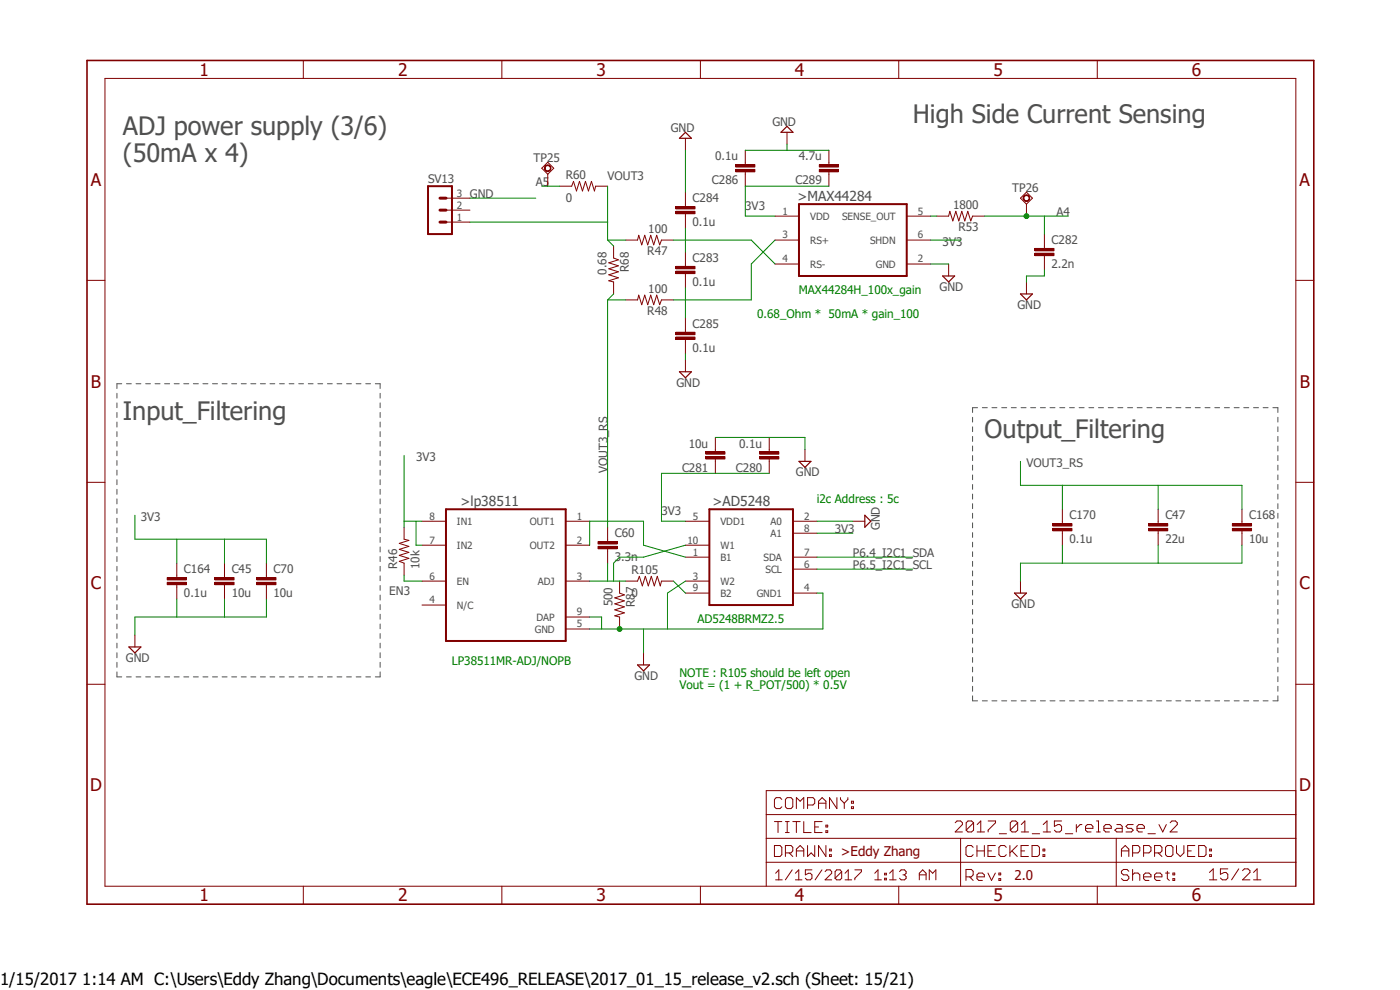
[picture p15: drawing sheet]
<svg xmlns="http://www.w3.org/2000/svg" width="297mm" height="210mm" viewBox="0 0 297 210" stroke-linecap="round" stroke-linejoin="round" font-family="sans-serif">
<defs><g id="words">
<g font-size="5.4" fill="#505050">
<text x="26.1" y="28.7">ADJ power supply (3/6)</text>
<text x="193.6" y="26.2">High Side Current Sensing</text>
<text x="26.1" y="34.4">(50mA x 4)</text>
<text x="26.1" y="89">Input_Filtering</text>
<text x="208.9" y="92.8">Output_Filtering</text>
</g>
<g font-size="3.7" fill="#800000">
<text x="42.3" y="16">1</text>
<text x="84.5" y="16">2</text>
<text x="126.5" y="16">3</text>
<text x="168.7" y="16">4</text>
<text x="210.8" y="16">5</text>
<text x="252.9" y="16">6</text>
<text x="19.3" y="39.4">A</text>
<text x="275.7" y="39.4">A</text>
<text x="19.3" y="82.2">B</text>
<text x="275.8" y="82.2">B</text>
<text x="19.3" y="125.1">C</text>
<text x="275.7" y="125.1">C</text>
<text x="19.1" y="167.9">D</text>
<text x="275.6" y="167.9">D</text>
<text x="42.3" y="191.2">1</text>
<text x="84.5" y="191.2">2</text>
<text x="126.5" y="191.2">3</text>
<text x="168.7" y="191.2">4</text>
<text x="210.8" y="191.2">5</text>
<text x="252.9" y="191.2">6</text>
</g>
<text font-size="3.6" x="0" y="209">1/15/2017 1:14 AM C:\Users\Eddy Zhang\Documents\eagle\ECE496_RELEASE\2017_01_15_release_v2.sch (Sheet: 15/21)</text>
<g font-size="2.9" fill="#505050">
<text x="169.2" y="42.6">&gt;MAX44284</text>
<text x="97.7" y="107.3">&gt;lp38511</text>
<text x="151.2" y="107.3">&gt;AD5248</text>
</g>
<g font-size="2.8" fill="#800000">
<text x="178.4" y="181.7">&gt;Eddy Zhang</text>
<text x="215.2" y="186.7">2.0</text>
</g>
<g font-size="2.5" fill="#505050">
<text x="142.3" y="27.9">GND</text>
<text x="163.9" y="26.7">GND</text>
<text x="113.2" y="34.3">TP25</text>
<text x="151.7" y="34">0.1u</text>
<text x="169.5" y="34">4.7u</text>
<text x="90.8" y="38.7">SV13</text>
<text x="113.7" y="39.5">A5</text>
<text x="120" y="38">R60</text>
<text x="128.9" y="38.2">VOUT3</text>
<text x="151" y="39.1">C286</text>
<text x="168.8" y="39.1">C289</text>
<text x="214.8" y="40.6">TP26</text>
<text x="99.7" y="42">GND</text>
<text x="120" y="42.8">0</text>
<text x="146.9" y="42.9">C284</text>
<text x="158.1" y="44.6">3V3</text>
<text x="202.2" y="44.3">1800</text>
<text x="224.1" y="45.8">A4</text>
<text x="137.5" y="49.4">100</text>
<text x="146.9" y="48">0.1u</text>
<text x="200" y="52.2">3V3</text>
<text x="203.3" y="49.1">R53</text>
<text x="223.1" y="51.8">C282</text>
<text x="128.7" y="58.3" transform="rotate(-90 128.7 58.3)">0.68</text>
<text x="133.4" y="57.7" transform="rotate(-90 133.4 57.7)">R68</text>
<text x="137.3" y="54.2">R47</text>
<text x="146.9" y="55.6">C283</text>
<text x="223.1" y="56.9">2.2n</text>
<text x="137.5" y="62.1">100</text>
<text x="146.9" y="60.7">0.1u</text>
<text x="199.4" y="61.7">GND</text>
<text x="215.9" y="65.5">GND</text>
<text x="137.3" y="66.9">R48</text>
<text x="146.9" y="69.6">C285</text>
<text x="146.9" y="74.7">0.1u</text>
<text x="143.5" y="82">GND</text>
<text x="146.1" y="95">10u</text>
<text x="156.8" y="95">0.1u</text>
<text x="88.3" y="97.9">3V3</text>
<text x="128.9" y="100.4" transform="rotate(-90 128.9 100.4)">VOUT3_RS</text>
<text x="144.7" y="100">C281</text>
<text x="156.1" y="100">C280</text>
<text x="168.9" y="101.1">GND</text>
<text x="217.8" y="99.1">VOUT3_RS</text>
<text x="29.9" y="110.6">3V3</text>
<text x="140.3" y="109.3">3V3</text>
<text x="177.1" y="113.1">3V3</text>
<text x="186.7" y="112.5" transform="rotate(-90 186.7 112.5)">GND</text>
<text x="226.9" y="110.2">C170</text>
<text x="247.2" y="110.2">C47</text>
<text x="265" y="110.2">C168</text>
<text x="130.4" y="119.1">3.3n</text>
<text x="130.4" y="114">C60</text>
<text x="180.9" y="118.2">P6.4_I2C1_SDA</text>
<text x="226.9" y="115.3">0.1u</text>
<text x="247.2" y="115.3">22u</text>
<text x="265" y="115.3">10u</text>
<text x="39" y="121.6">C164</text>
<text x="49.1" y="121.6">C45</text>
<text x="58" y="121.6">C70</text>
<text x="84.2" y="120.7" transform="rotate(-90 84.2 120.7)">R46</text>
<text x="89" y="120.7" transform="rotate(-90 89 120.7)">10k</text>
<text x="134" y="121.8">R105</text>
<text x="180.9" y="120.7">P6.5_I2C1_SCL</text>
<text x="39" y="126.7">0.1u</text>
<text x="49.1" y="126.7">10u</text>
<text x="58" y="126.7">10u</text>
<text x="82.6" y="126.3">EN3</text>
<text x="129.9" y="128.6" transform="rotate(-90 129.9 128.6)">500</text>
<text x="134" y="126.6">0</text>
<text x="134.7" y="128.8" transform="rotate(-90 134.7 128.8)">R87</text>
<text x="214.6" y="129">GND</text>
<text x="26.7" y="140.4">GND</text>
<text x="134.6" y="144.2">GND</text>
</g>
<g font-size="2.5" fill="#008000">
<text x="169.5" y="62.4">MAX44284H_100x_gain</text>
<text x="160.7" y="67.4">0.68_Ohm * 50mA * gain_100</text>
<text x="173.3" y="106.8">i2c Address : 5c</text>
<text x="148" y="132.2">AD5248BRMZ2.5</text>
<text x="95.9" y="141.1">LP38511MR-ADJ/NOPB</text>
<text x="144.1" y="143.6">NOTE : R105 should be left open</text>
<text x="144.1" y="146.1">Vout = (1 + R_POT/500) * 0.5V</text>
</g>
<g font-size="2.1" fill="#505050">
<text x="96.9" y="41.7">3</text>
<text x="96.9" y="46.8">1</text>
<text x="96.9" y="44.2">2</text>
<text x="166" y="45.5">1</text>
<text x="171.9" y="46.6">VDD</text>
<text x="178.6" y="46.6">SENSE_OUT</text>
<text x="194.7" y="45.5">5</text>
<text x="166" y="50.6">3</text>
<text x="171.9" y="51.7">RS+</text>
<text x="184.6" y="51.7">SHDN</text>
<text x="194.7" y="50.6">6</text>
<text x="166" y="55.7">4</text>
<text x="171.9" y="56.8">RS-</text>
<text x="185.8" y="56.8">GND</text>
<text x="194.7" y="55.7">2</text>
<text x="91.1" y="110.2">8</text>
<text x="96.9" y="111.3">IN1</text>
<text x="112.4" y="111.3">OUT1</text>
<text x="122.3" y="110.2">1</text>
<text x="147" y="110.2">5</text>
<text x="152.8" y="111.3">VDD1</text>
<text x="163.5" y="111.3">A0</text>
<text x="163.5" y="113.9">A1</text>
<text x="170.6" y="110.2">2</text>
<text x="170.6" y="112.8">8</text>
<text x="91.1" y="115.3">7</text>
<text x="96.9" y="116.4">IN2</text>
<text x="112.4" y="116.4">OUT2</text>
<text x="122.3" y="115.3">2</text>
<text x="145.8" y="115.3">10</text>
<text x="147" y="117.9">1</text>
<text x="152.8" y="119">B1</text>
<text x="152.8" y="116.4">W1</text>
<text x="162" y="119">SDA</text>
<text x="170.6" y="117.9">7</text>
<text x="91.1" y="122.9">6</text>
<text x="96.9" y="124">EN</text>
<text x="114.1" y="124">ADJ</text>
<text x="122.3" y="122.9">3</text>
<text x="147" y="122.9">3</text>
<text x="147" y="125.5">9</text>
<text x="152.8" y="124">W2</text>
<text x="162.4" y="121.5">SCL</text>
<text x="170.6" y="125.5">4</text>
<text x="170.6" y="120.4">6</text>
<text x="91.1" y="128">4</text>
<text x="96.9" y="129.1">N/C</text>
<text x="113.8" y="131.7">DAP</text>
<text x="122.3" y="130.6">9</text>
<text x="152.8" y="126.6">B2</text>
<text x="160.5" y="126.6">GND1</text>
<text x="113.5" y="134.2">GND</text>
<text x="122.3" y="133.1">5</text>
</g>
</g></defs>
<path d="M17.9 12.5l261.2 179.9M279.1 12.5l-261.2 179.9" fill="none" stroke="#fff" stroke-width=".21"/>
<g fill="none" stroke="#505050" stroke-width=".21">
<path d="M24.8 83.4v1.1M24.8 85.5v1M24.8 87.5v1.1M24.8 89.5v1.1M24.8 91.6v1M24.8 93.6v1.1M24.8 95.7v1M24.8 97.7v1M24.8 99.7v1.1M25.8 81.4h-1v1M26.8 81.4h1.1M28.9 81.4h1"/>
<path d="M30.9 81.4h1M32.9 81.4h1.1M34.9 81.4h1.1M37 81.4h1M39 81.4h1M41 81.4h1.1M43.1 81.4h1M45.1 81.4h1M47.1 81.4h1.1M49.1 81.4h1.1M51.2 81.4h1M53.2 81.4h1.1"/>
<path d="M55.2 81.4h1.1M57.3 81.4h1M59.3 81.4h1M61.3 81.4h1.1M63.4 81.4h1M65.4 81.4h1M67.4 81.4h1.1M69.5 81.4h1M71.5 81.4h1M73.5 81.4h1M75.6 81.4h1M77.6 81.4h1"/>
<path d="M79.6 81.4h1v1M80.6 83.4v1.1M80.6 85.5v1M80.6 87.5v1.1M80.6 89.5v1.1M80.6 91.6v1M80.6 93.6v1.1M80.6 95.7v1M80.6 97.7v1M80.6 99.7v1.1M206.3 88.5v1M206.3 90.6v1"/>
<path d="M206.3 92.6v1M206.3 94.6v1.1M206.3 96.6v1.1M206.3 98.7v1M207.4 86.5h-1.1v1M208.4 86.5h1.1M210.4 86.5h1.1M212.5 86.5h1.1M214.5 86.5h1.1M216.6 86.5h1.1M218.7 86.5h1M220.7 86.5h1.1"/>
<path d="M222.8 86.5h1M224.8 86.5h1.1M226.9 86.5h1M228.9 86.5h1.1M231 86.5h1M233 86.5h1.1M235.1 86.5h1.1M237.2 86.5h1M239.2 86.5h1.1M241.3 86.5h1M243.3 86.5h1.1M245.4 86.5h1"/>
<path d="M247.4 86.5h1.1M249.5 86.5h1M251.5 86.5h1.1M253.6 86.5h1M255.7 86.5h1M257.7 86.5h1M259.8 86.5h1M261.8 86.5h1.1M263.9 86.5h1M265.9 86.5h1.1M268 86.5h1M270 86.5h1.1v1"/>
<path d="M271.1 88.5v1M271.1 90.6v1M271.1 92.6v1M271.1 94.6v1.1M271.1 96.6v1.1M271.1 98.7v1M24.8 101.8v1M24.8 103.8v1.1M24.8 105.8v1.1M24.8 107.9v1M24.8 109.9v1.1M24.8 112v1"/>
<path d="M24.8 114v1.1M24.8 116v1.1M24.8 118.1v1M80.6 101.8v1M80.6 103.8v1.1M80.6 105.8v1.1M80.6 107.9v1M80.6 109.9v1.1M80.6 112v1M80.6 114v1.1M80.6 116v1.1M80.6 118.1v1"/>
<path d="M206.3 100.8v1M206.3 102.8v1M206.3 104.8v1.1M206.3 106.8v1.1M206.3 108.9v1M206.3 110.9v1.1M206.3 113v1M206.3 115v1M206.3 117.1v1M206.3 119.1v1M271.1 100.8v1M271.1 102.8v1"/>
<path d="M271.1 104.8v1.1M271.1 106.8v1.1M271.1 108.9v1M271.1 110.9v1.1M271.1 113v1M271.1 115v1M271.1 117.1v1M271.1 119.1v1M24.8 120.1v1.1M24.8 122.2v1M24.8 124.2v1M24.8 126.2v1.1"/>
<path d="M24.8 128.3v1M24.8 130.3v1.1M24.8 132.4v1M24.8 134.4v1M24.8 136.4v1.1M24.8 138.5v1M80.6 120.1v1.1M80.6 122.2v1M80.6 124.2v1M80.6 126.2v1.1M80.6 128.3v1M80.6 130.3v1.1"/>
<path d="M80.6 132.4v1M80.6 134.4v1M80.6 136.4v1.1M80.6 138.5v1M206.3 121.1v1.1M206.3 123.1v1.1M206.3 125.2v1M206.3 127.3v1M206.3 129.3v1M206.3 131.3v1.1M206.3 133.3v1.1M206.3 135.4v1"/>
<path d="M206.3 137.4v1.1M206.3 139.5v1M271.1 121.1v1.1M271.1 123.1v1.1M271.1 125.2v1M271.1 127.3v1M271.1 129.3v1M271.1 131.3v1.1M271.1 133.3v1.1M271.1 135.4v1M271.1 137.4v1.1M271.1 139.5v1"/>
<path d="M24.8 140.5v1.1M24.8 142.5v1.1h1M26.8 143.6h1.1M28.9 143.6h1M30.9 143.6h1M32.9 143.6h1.1M34.9 143.6h1.1M37 143.6h1M39 143.6h1M41 143.6h1.1M43.1 143.6h1M45.1 143.6h1"/>
<path d="M47.1 143.6h1.1M49.1 143.6h1.1M51.2 143.6h1M53.2 143.6h1.1M55.2 143.6h1.1M57.3 143.6h1M59.3 143.6h1M61.3 143.6h1.1M63.4 143.6h1M65.4 143.6h1M67.4 143.6h1.1M69.5 143.6h1"/>
<path d="M71.5 143.6h1M73.5 143.6h1M75.6 143.6h1M77.6 143.6h1M80.6 140.5v1.1M80.6 142.5v1.1h-1M206.3 141.5v1M206.3 143.6v1M206.3 145.6v1M206.3 147.6v1.1h1.1M208.4 148.7h1.1M210.4 148.7h1.1"/>
<path d="M212.5 148.7h1.1M214.5 148.7h1.1M216.6 148.7h1.1M218.7 148.7h1M220.7 148.7h1.1M222.8 148.7h1M224.8 148.7h1.1M226.9 148.7h1M228.9 148.7h1.1M231 148.7h1M233 148.7h1.1M235.1 148.7h1.1"/>
<path d="M237.2 148.7h1M239.2 148.7h1.1M241.3 148.7h1M243.3 148.7h1.1M245.4 148.7h1M247.4 148.7h1.1M249.5 148.7h1M251.5 148.7h1.1M253.6 148.7h1M255.7 148.7h1M257.7 148.7h1M259.8 148.7h1"/>
<path d="M261.8 148.7h1.1M263.9 148.7h1M265.9 148.7h1.1M268 148.7h1M271.1 141.5v1M271.1 143.6v1M271.1 145.6v1M271.1 147.6v1.1h-1.1"/>
</g>
<g fill="none" stroke="#800000" stroke-width=".21">
<path d="M22.3 16.6h252.6v171.4h-252.6zM64.3 12.8v3.8M106.5 12.8v3.8M148.6 12.8v3.8M190.7 12.8v3.8M232.8 12.8v3.8M18.5 59.5h3.8M274.9 59.5h3.8M18.5 102.3h3.8M85.7 111.8v2.6l1 .2-2 .7 2 .6-2 .6 2 .7-2 .6 2 .6-2 .7 1 .4v2.5M128.9 114.4v.5M128.9 116.4v.5"/>
<path d="M274.9 102.3h3.8M136.5 138.5v2.6M18.5 145.2h3.8M274.9 145.2h3.8M162.6 177.8h112.3M162.6 172.8h112.3M164.3 179.4h1.2l.4 .3v1.6l-.4 .4h-1.2zM164.3 174.3h1.6M165.1 174.3v2.3M165.9 169.6l-.4-.4h-.8l-.4 .4v1.6l.4 .3h.8l.4-.3M166.6 174.3h.8M166.6 176.6h.8"/>
<path d="M167 169.2h.8l.4 .4v1.6l-.4 .3h-.8l-.4-.3v-1.6zM167 174.3v2.3M168.2 174.3h1.6M169 171.5v-2.3l.8 .8 .7-.8v2.3M169 174.3v2.3M170.5 174.3v2.3h1.6M171.3 170.8h1.2l.3-.4v-.8l-.3-.4h-1.2v2.3M171.3 179.4v2.3l.8-.8 .7 .8v-2.3M172.8 175.4h.9M173.7 171.5v-1.5l.7-.8 .8 .8v1.5M173.7 170.4h1.5M174.4 174.3h-1.6v2.3h1.6"/>
<path d="M175.2 179.4v2.3l-1.5-2.3v2.3M175.2 175h.4v.4h-.4zM175.2 176.2h.4v.4h-.4zM177.5 169.2v2.3l-1.5-2.3v2.3M178.3 169.2v.4l.8 .8M179.1 170.4v1.1M179.9 169.2v.4l-.8 .8M180.6 171.2h.5v.3h-.5zM180.6 170h.5v.4h-.5zM202.6 174.5l.4-.3h.8l.4 .3v.4l-1.6 1.6h1.6M203.8 177.8v10.2M206.5 179.7l-.4-.3h-.8l-.4 .3v1.6l.4 .4h.8l.4-.4"/>
<path d="M206.5 174.5v1.6l-.4 .4h-.7l-.4-.4M206.5 174.5l-.4-.3h-.7l-.4 .3v1.6M206.5 174.5l-1.5 1.6M207.3 179.4v2.3M207.3 176.5h1.6M207.3 174.9l.8-.7v2.3M208.8 179.4v2.3M209.6 174.2h1.6v.3l-1.6 1.6v.4M211.2 179.4h-1.6v2.3h1.6M212 176.9h1.5M213.5 179.7l-.4-.3h-.8l-.4 .3v1.6l.4 .4h.8l.4-.4M214.2 179.4v2.3"/>
<path d="M215.8 179.4l-1.6 1.5M215.9 174.5v1.6l-.4 .4h-.8l-.4-.4M215.9 174.5l-.4-.3h-.8l-.4 .3v1.6M215.9 174.5l-1.6 1.6M216.7 176.5h1.5M216.7 174.9l.7-.7v2.3M218.2 179.4h-1.6v2.3h1.6M218.9 179.4h1.2l.4 .3v1.6l-.4 .4h-1.2zM219 176.9h1.6M221.3 176.5h1.6M221.3 174.9l.8-.7v2.3M225.2 174.2h-1.5v1.1l.8-.4h.3l.4 .4v.8l-.4 .4h-.7l-.4-.4"/>
<path d="M226 176.9h1.6M228.3 174.9v1.6M229.5 174.9h-.3l-.9 .8M230.3 175.7h1.6v-.4l-.4-.4h-.8l-.4 .4v.8l.4 .4h.8M232.6 176.5h.8M232.6 174.2h.4v2.3M234.2 175.7h1.6v-.4l-.4-.4h-.8l-.4 .4v.8l.4 .4h.8M236.8 177.8v10.2M236.9 174.9h.8l.4 .4v1.2h-1.2l-.4-.4 .4-.4h1.2M240.4 174.9h-1.1l-.4 .4 .4 .4h.7l.4 .4-.4 .4h-1.1M241.2 175.7h1.6v-.4l-.4-.4h-.8l-.4 .4v.8l.4 .4h.8M243.5 176.9h1.6"/>
<path d="M245.9 174.9l.8 1.6 .7-1.6M247.3 179.7l.3-.3h.9l.3 .3v1.6l-.3 .4h-.9l-.3-.4zM248.2 174.5l.4-.3h.8l.4 .3v.4l-1.6 1.6h1.6M249.6 179.4v1.5l.8 .8 .8-.8v-1.5M253.5 179.4h-1.5v2.3h1.5M254.3 179.4h1.2l.4 .3v1.6l-.4 .4h-1.2zM274.9 167.7h-112.3v20.3M64.3 188v3.8M106.5 188v3.8M148.6 188v3.8M162.6 182.9h112.3M164.5 185.3l.7-.8v2.1"/>
<path d="M164.5 186.6h1.4M166.6 180.9h1.2l.4-.4v-.8l-.4-.3h-1.2v2.3M167.4 180.9l.8 .8M168.1 184.5l-1.5 2.1M168.7 186.6h1.4M168.7 185.3l.8-.8v2.1M169 181.7v-1.6l.8-.7 .7 .7v1.6M169 180.5h1.5M172.3 184.5h-1.4v1.1l.6-.3h.4l.4 .3v.7l-.4 .3h-.7l-.3-.3M174.4 184.5l-1.5 2.1M175 184.9l.4-.4h.7l.3 .4v.4l-1.4 1.3h1.4M176 181.3h.4v.4h-.4z"/>
<path d="M176 180.1h.4v.4h-.4zM178.6 184.9v1.4l-.4 .3h-.7l-.3-.3M178.6 184.9l-.4-.4h-.7l-.3 .4v1.4M178.6 184.9l-1.4 1.4M179.3 186.6h1.4M179.3 185.3l.7-.8v2.1M181.4 184.5h1.4v.4l-1.4 1.4v.3M185.6 186.6h1.4M185.6 185.3l.7-.8v2.1M187.7 186.3h.3v.3h-.3zM187.7 185.3h.3v.3h-.3zM188.7 186.6h1.4"/>
<path d="M188.7 185.3l.7-.8v2.1M190.7 188v3.8M190.8 184.9l.4-.4h.7l.3 .4v.4l-.3 .3M191.6 185.6h.3M191.9 185.6l.3 .4v.3l-.3 .3h-.7l-.4-.3M195 185.6h1.5M195 186.6v-1.3l.7-.8 .8 .8v1.3M197.1 186.6v-2.1l.8 .8 .6-.8v2.1M204.9 186h1.2l.4-.4v-.8l-.4-.4h-1.2v2.4M205.7 186l.8 .8M207.3 186h1.5v-.4l-.4-.4h-.8l-.3 .4v.8l.3 .4h.8M207.3 180.5h1.5"/>
<path d="M209.6 185.2l.8 1.6 .8-1.6M209.6 180.5h.8M211.9 185.2h.4v.4h-.4zM211.9 186.4h.4v.4h-.4zM214.7 180.5l1.1 1.2M216.6 180.5h.8M221.3 181.3h.4v.4h-.4zM221.3 180.1h.4v.4h-.4zM232.8 188v3.8M237.9 181.7v-1.6l.8-.7 .8 .7v1.6M237.9 180.5h1.6M239.5 184.8l-.4-.4h-.8l-.4 .4v.4l.4 .4h.8l.4 .4v.4l-.4 .4h-.8l-.4-.4"/>
<path d="M240.3 185.6l.4-.4h.7l.4 .4v1.2M240.3 180.9h1.1l.4-.4v-.8l-.4-.3h-1.1v2.3M240.3 184.4v2.4M242.6 186h1.6v-.4l-.4-.4h-.8l-.4 .4v.8l.4 .4h.8M242.6 180.9h1.2l.4-.4v-.8l-.4-.3h-1.2v2.3M244.9 186h1.6v-.4l-.4-.4h-.8l-.4 .4v.8l.4 .4h.8M244.9 180.9h1.2l.4-.4v-.8l-.4-.3h-1.2v2.3M245.7 180.9l.8 .8M247.3 185.2h.8M247.6 184.8v1.6l.5 .4M248.8 185.2h.4v.4h-.4zM248.8 186.4h.4v.4h-.4z"/>
<path d="M252 180.5h.7M256.6 186.6h1.5M256.6 185.1l.8-.8v2.3M256.6 181.3h.4v.4h-.4zM256.6 180.1h.4v.4h-.4zM260.5 184.3h-1.6v1.2l.8-.4h.4l.4 .4v.8l-.4 .3h-.8l-.4-.3M262.8 184.3l-1.5 2.3M263.6 184.7l.4-.4h.8l.4 .4v.4l-1.6 1.5h1.6M265.9 186.6h1.6M265.9 185.1l.8-.8v2.3"/>
</g>
<path d="M18.5 12.8h260.2v179h-260.2z" fill="none" stroke="#800000" stroke-width=".34"/>
<path d="M135.3 141.1h2.5l-1.3 1.2z" fill="none" stroke="#800000" stroke-width=".25"/>
<path d="M126.9 115.9h4v.5h-4z" fill-rule="evenodd" fill="#800000"/>
<path d="M126.9 115.9h4v.5h-4z" fill="none" stroke="#800000" stroke-width=".21"/>
<path d="M126.9 114.9h4v.5h-4z" fill-rule="evenodd" fill="#800000"/>
<path d="M126.9 114.9h4v.5h-4zM128.9 111.8v2.6M128.9 116.9v2.6M56.5 122v.5M56.5 124v.5" fill="none" stroke="#800000" stroke-width=".21"/>
<path d="M54.5 123.5h4v.5h-4z" fill-rule="evenodd" fill="#800000"/>
<path d="M54.5 123.5h4v.5h-4z" fill="none" stroke="#800000" stroke-width=".21"/>
<path d="M54.5 122.5h4v.5h-4z" fill-rule="evenodd" fill="#800000"/>
<path d="M56.5 119.5v2.5M37.5 122v.5M37.5 124v.5M54.5 122.5h4v.5h-4zM56.5 124.5v2.6" fill="none" stroke="#800000" stroke-width=".21"/>
<path d="M35.5 123.5h4v.5h-4z" fill-rule="evenodd" fill="#800000"/>
<path d="M35.5 123.5h4v.5h-4z" fill="none" stroke="#800000" stroke-width=".21"/>
<path d="M35.5 122.5h4v.5h-4z" fill-rule="evenodd" fill="#800000"/>
<path d="M37.5 119.5v2.5M263.5 110.6v.5M263.5 112.6v.5M28.6 134.7v2.5M35.5 122.5h4v.5h-4zM37.5 124.5v2.6" fill="none" stroke="#800000" stroke-width=".21"/>
<path d="M27.3 137.2h2.6l-1.3 1.3z" fill="none" stroke="#800000" stroke-width=".25"/>
<path d="M261.5 112.1h4v.5h-4z" fill-rule="evenodd" fill="#800000"/>
<path d="M261.5 112.1h4v.5h-4z" fill="none" stroke="#800000" stroke-width=".21"/>
<path d="M261.5 111.1h4v.5h-4z" fill-rule="evenodd" fill="#800000"/>
<path d="M225.4 110.6v.5M225.4 112.6v.5M261.5 111.1h4v.5h-4zM263.5 108v2.6M263.5 113.1v2.6" fill="none" stroke="#800000" stroke-width=".21"/>
<path d="M223.4 112.1h4v.5h-4z" fill-rule="evenodd" fill="#800000"/>
<path d="M223.4 112.1h4v.5h-4z" fill="none" stroke="#800000" stroke-width=".21"/>
<path d="M223.4 111.1h4v.5h-4z" fill-rule="evenodd" fill="#800000"/>
<path d="M163.2 95.3v.5M163.2 97.4v.5M223.4 111.1h4v.5h-4zM225.4 108v2.6M225.4 113.1v2.6M216.5 123.3v2.5" fill="none" stroke="#800000" stroke-width=".21"/>
<path d="M215.2 125.8h2.6l-1.3 1.3z" fill="none" stroke="#800000" stroke-width=".25"/>
<path d="M161.2 95.8h4v.6h-4z" fill-rule="evenodd" fill="#800000"/>
<path d="M161.2 95.8h4v.6h-4z" fill="none" stroke="#800000" stroke-width=".21"/>
<path d="M161.2 96.9h4v.5h-4z" fill-rule="evenodd" fill="#800000"/>
<path d="M151.8 95.3v.5M151.8 97.4v.5M161.2 96.9h4v.5h-4zM163.2 92.8v2.5M163.2 97.9v2.5" fill="none" stroke="#800000" stroke-width=".21"/>
<path d="M149.7 95.8h4.1v.6h-4.1z" fill-rule="evenodd" fill="#800000"/>
<path d="M149.7 95.8h4.1v.6h-4.1z" fill="none" stroke="#800000" stroke-width=".21"/>
<path d="M149.7 96.9h4.1v.5h-4.1z" fill-rule="evenodd" fill="#800000"/>
<g fill="none" stroke="#800000" stroke-width=".21">
<path d="M145.4 29.3v2.6M132.7 50.9h2.6l.2-1 .6 2 .7-2 .6 2 .6-2 .7 2 .6-2 .7 2 .3-1h2.6M164.4 56h5.1M164.4 50.9h5.1M164.4 45.8h5.1M192.4 56h5M192.4 50.9h5M192.4 45.8h5M198.7 45.8h2.6l.2-1 .6 2.1 .7-2.1 .6 2.1 .6-2.1 .7 2.1 .6-2.1 .7 2.1 .3-1.1h2.6M201.3 56v2.5M221.6 52.2v.5M221.6 54.2v.5"/>
<path d="M132.7 63.6h2.6l.2-1 .6 2 .7-2 .6 2 .6-2 .7 2 .6-2 .7 2 .3-1h2.6M145.4 76.3v2.6M149.7 96.9h4.1v.5h-4.1zM151.8 92.8v2.5M151.8 97.9v2.5M170.8 95.3v2.6"/>
</g>
<path d="M145.4 28.1l1.3 1.2h-2.6zM200 58.5h2.5l-1.2 1.3zM144.1 78.9h2.6l-1.3 1.2zM169.5 97.9h2.5l-1.2 1.2z" fill="none" stroke="#800000" stroke-width=".25"/>
<path d="M169.5 43.3h22.9v15.2h-22.9z" fill="none" stroke="#800000" stroke-width=".42"/>
<path d="M219.5 53.7h4.1v.5h-4.1z" fill-rule="evenodd" fill="#800000"/>
<path d="M219.5 53.7h4.1v.5h-4.1z" fill="none" stroke="#800000" stroke-width=".21"/>
<path d="M219.5 52.7h4.1v.5h-4.1z" fill-rule="evenodd" fill="#800000"/>
<path d="M145.4 56v.5M145.4 58v.5M217.8 59.8v2.6M219.5 52.7h4.1v.5h-4.1zM221.6 49.7v2.5M221.6 54.7v2.6" fill="none" stroke="#800000" stroke-width=".21"/>
<path d="M216.5 62.4h2.5l-1.2 1.2z" fill="none" stroke="#800000" stroke-width=".25"/>
<path d="M143.4 57.5h4v.5h-4z" fill-rule="evenodd" fill="#800000"/>
<path d="M143.4 57.5h4v.5h-4z" fill="none" stroke="#800000" stroke-width=".21"/>
<path d="M143.4 56.5h4v.5h-4z" fill-rule="evenodd" fill="#800000"/>
<path d="M143.4 56.5h4v.5h-4zM145.4 43.3v.5M145.4 45.3v.5M145.4 53.5v2.5M145.4 58.5v2.6" fill="none" stroke="#800000" stroke-width=".21"/>
<path d="M143.4 44.8h4v.5h-4z" fill-rule="evenodd" fill="#800000"/>
<path d="M143.4 44.8h4v.5h-4z" fill="none" stroke="#800000" stroke-width=".21"/>
<path d="M143.4 43.8h4v.5h-4z" fill-rule="evenodd" fill="#800000"/>
<path d="M143.4 43.8h4v.5h-4zM145.4 40.8v2.5M145.4 45.8v2.6M145.4 70v.5M145.4 72v.5" fill="none" stroke="#800000" stroke-width=".21"/>
<path d="M143.4 71.5h4v.5h-4z" fill-rule="evenodd" fill="#800000"/>
<path d="M143.4 71.5h4v.5h-4z" fill="none" stroke="#800000" stroke-width=".21"/>
<path d="M143.4 70.5h4v.5h-4z" fill-rule="evenodd" fill="#800000"/>
<path d="M158.1 34.4v.5M158.1 36.4v.6M143.4 70.5h4v.5h-4zM145.4 67.4v2.6M145.4 72.5v2.6" fill="none" stroke="#800000" stroke-width=".21"/>
<path d="M156.1 34.9h4v.5h-4z" fill-rule="evenodd" fill="#800000"/>
<path d="M156.1 34.9h4v.5h-4z" fill="none" stroke="#800000" stroke-width=".21"/>
<path d="M156.1 35.9h4v.5h-4z" fill-rule="evenodd" fill="#800000"/>
<path d="M156.1 35.9h4v.5h-4zM158.1 31.9v2.5M158.1 37v2.5M167 28.1v2.5M175.9 34.4v.5M175.9 36.4v.6" fill="none" stroke="#800000" stroke-width=".21"/>
<path d="M167 26.8l1.2 1.3h-2.5z" fill="none" stroke="#800000" stroke-width=".25"/>
<path d="M173.8 34.9h4.1v.5h-4.1z" fill-rule="evenodd" fill="#800000"/>
<path d="M173.8 34.9h4.1v.5h-4.1z" fill="none" stroke="#800000" stroke-width=".21"/>
<path d="M173.8 35.9h4.1v.5h-4.1z" fill-rule="evenodd" fill="#800000"/>
<path d="M114.9 35.7l1.3-1.3 1.3 1.3-1.3 1.3zM173.8 35.9h4.1v.5h-4.1zM175.9 31.9v2.5M175.9 37v2.5" fill="none" stroke="#800000" stroke-width=".21"/>
<path d="M115.8 35.1a.71 .71 0 0 1 1 .3 .71 .71 0 0 1-.4 1 .71 .71 0 0 1-.9-.7h.2a.56 .56 0 0 1 .8-.5 .56 .56 0 0 1 .1 .9 .56 .56 0 0 1-.9-.2v-.2h-.2z" fill-rule="evenodd" fill="#800000"/>
<path d="M115.8 35.1a.71 .71 0 0 1 1 .3 .71 .71 0 0 1-.4 1 .71 .71 0 0 1-.9-.7h.2a.56 .56 0 0 1 .8-.5 .56 .56 0 0 1 .1 .9 .56 .56 0 0 1-.9-.2v-.2h-.2zM116.2 37v2.5M217.8 40.8l1.2 1.2-1.2 1.3-1.3-1.3z" fill="none" stroke="#800000" stroke-width=".21"/>
<path d="M217.1 41.7a.71 .71 0 0 1 1.2-.1 .71 .71 0 0 1-.3 1.1 .71 .71 0 0 1-1-.7h.2a.56 .56 0 0 1 .8-.4 .56 .56 0 0 1 .2 .9 .56 .56 0 0 1-.9-.2l-.1-.3h-.2z" fill-rule="evenodd" fill="#800000"/>
<g fill="none" stroke="#800000" stroke-width=".21">
<path d="M118.7 39.5h2.6l.4-1 .6 2 .6-2 .7 2 .6-2 .6 2 .7-2 .6 2 .3-1h2.5M94.6 47.1h5.1M94.6 44.6h5.1M94.6 42h5.1M130.2 52.2v2.5l1 .4-2 .7 2 .6-2 .6 2 .7-2 .6 2 .6-2 .7 1 .2v2.6M217.4 41.4a.71 .71 0 0 1 1 .4 .71 .71 0 0 1-.5 .9 .71 .71 0 0 1-.9-.7h.2a.56 .56 0 0 1 .8-.4 .56 .56 0 0 1 .2 .9 .56 .56 0 0 1-.9-.2l-.1-.3h-.2zM217.8 43.3v2.5M89.5 110.6h5.1M89.5 115.7h5.1M120 110.6h5.1M120 115.7h5.1M47.6 122v.5"/>
<path d="M47.6 124v.5M89.5 123.3h5.1M89.5 128.4h5.1M120 130.9h5.1M120 123.3h5.1M120 133.4h5.1M131.4 123.3v2.5l1.1 .4-2.1 .6 2.1 .7-2.1 .6 2.1 .6-2.1 .7 2.1 .6-2.1 .6 1 .3v2.5"/>
</g>
<path d="M90.8 39.5h5.1v10.2h-5.1zM94.6 108h25.4v28h-25.4z" fill="none" stroke="#800000" stroke-width=".42"/>
<path d="M93.3 42h1.3M93.3 44.6h1.3M93.3 47.1h1.3" fill="none" stroke="#800000" stroke-width=".64"/>
<path d="M45.6 123.5h4.1v.5h-4.1z" fill-rule="evenodd" fill="#800000"/>
<path d="M45.6 123.5h4.1v.5h-4.1z" fill="none" stroke="#800000" stroke-width=".21"/>
<path d="M45.6 122.5h4.1v.5h-4.1z" fill-rule="evenodd" fill="#800000"/>
<path d="M47.6 119.5v2.5M245.7 110.6v.5M245.7 112.6v.5M45.6 122.5h4.1v.5h-4.1zM47.6 124.5v2.6" fill="none" stroke="#800000" stroke-width=".21"/>
<path d="M243.7 112.1h4v.5h-4z" fill-rule="evenodd" fill="#800000"/>
<path d="M243.7 112.1h4v.5h-4z" fill="none" stroke="#800000" stroke-width=".21"/>
<path d="M243.7 111.1h4v.5h-4z" fill-rule="evenodd" fill="#800000"/>
<g fill="none" stroke="#800000" stroke-width=".21">
<path d="M145.4 110.6h5.1M145.4 118.2h5.1M145.4 115.7h5.1M168.2 110.6h5.1M168.2 118.2h5.1M168.2 113.1h5.1M180.9 110.6h2.6M243.7 111.1h4v.5h-4zM245.7 108v2.6M245.7 113.1v2.6M132.7 123.3h2.6l.3-1 .7 2 .6-2 .6 2 .7-2 .6 2 .6-2 .7 2 .2-1h2.6M145.4 123.3h5.1"/>
<path d="M145.4 125.8h5.1M168.2 125.8h5.1M168.2 120.7h5.1"/>
</g>
<path d="M150.5 108h17.7v20.4h-17.7z" fill="none" stroke="#800000" stroke-width=".42"/>
<path d="M183.5 109.3l1.2 1.3-1.2 1.2z" fill="none" stroke="#800000" stroke-width=".25"/>
<path d="M125.1 133.4h11.4v5.1M125.1 130.9h2.5v2.5M173.3 125.8h1.3v7.6h-33" fill="none" stroke="#008000" stroke-width=".21"/>
<circle cx="131.4" cy="133.4" r=".51" fill="#008000"/>
<g fill="none" stroke="#008000" stroke-width=".21">
<path d="M128.9 39.5v11.4M145.4 31.9v8.9M158.1 31.9h17.8M167 30.6v1.3M175.9 39.5h-17.8v6.3h6.3M99.7 42h14M99.7 47.1h29.2M128.9 50.9h3.8M128.9 50.9l1.3 1.3M164.4 50.9l-5 5.1v7.6h-16.5M197.4 56h3.9M197.4 50.9h6.4"/>
<path d="M197.4 45.8h1.3M208.9 45.8h17.8M221.6 57.3v1.2h-3.8v1.3M221.6 45.8v3.9M128.9 63.6h3.8M128.9 63.6v48.2M130.2 62.4l-1.3 1.2M145.4 61.1v6.3M145.4 75.1v1.2M85.7 96.6v15.2M151.8 92.8h19v2.5M216.5 97.9v5.1h47v5"/>
<path d="M28.6 109.3v5.1h27.9v5.1M37.5 114.4v5.1M47.6 114.4v5.1M85.7 110.6h3.8M88.3 110.6v5.1h1.2M125.1 115.7v-5.1h11.4v5.1l8.9 2.5M163.2 100.4h-22.9v10.2h5.1M173.3 110.6h7.6M173.3 113.1h7.6M225.4 103v5M225.4 115.7v3.8M245.7 103v5"/>
<path d="M245.7 115.7v3.8M263.5 115.7v3.8h-47v3.8M37.5 127.1v3.8M47.6 127.1v3.8M56.5 127.1v3.8h-27.9v3.8M85.7 122v1.3h3.8M145.4 123.3l-3.8 2.5v7.6h-5.1"/>
<circle cx="131.4" cy="133.4" r=".51"/>
</g>
<circle cx="217.8" cy="45.8" r=".51" fill="#008000"/>
<g fill="none" stroke="#008000" stroke-width=".21">
<path d="M114.9 39.5h3.8M142.9 50.9h16.5l5 5.1M145.4 48.4v5.1M128.9 119.5v3.8M145.4 115.7l-8.9 2.5h-5.1l-1.2 1.3v3.8M173.3 118.2h20.3M125.1 123.3h7.6M142.9 123.3l2.5 2.5M173.3 120.7h20.3"/>
<circle cx="217.8" cy="45.8" r=".51"/>
</g>
<use href="#words"/>
</svg>
